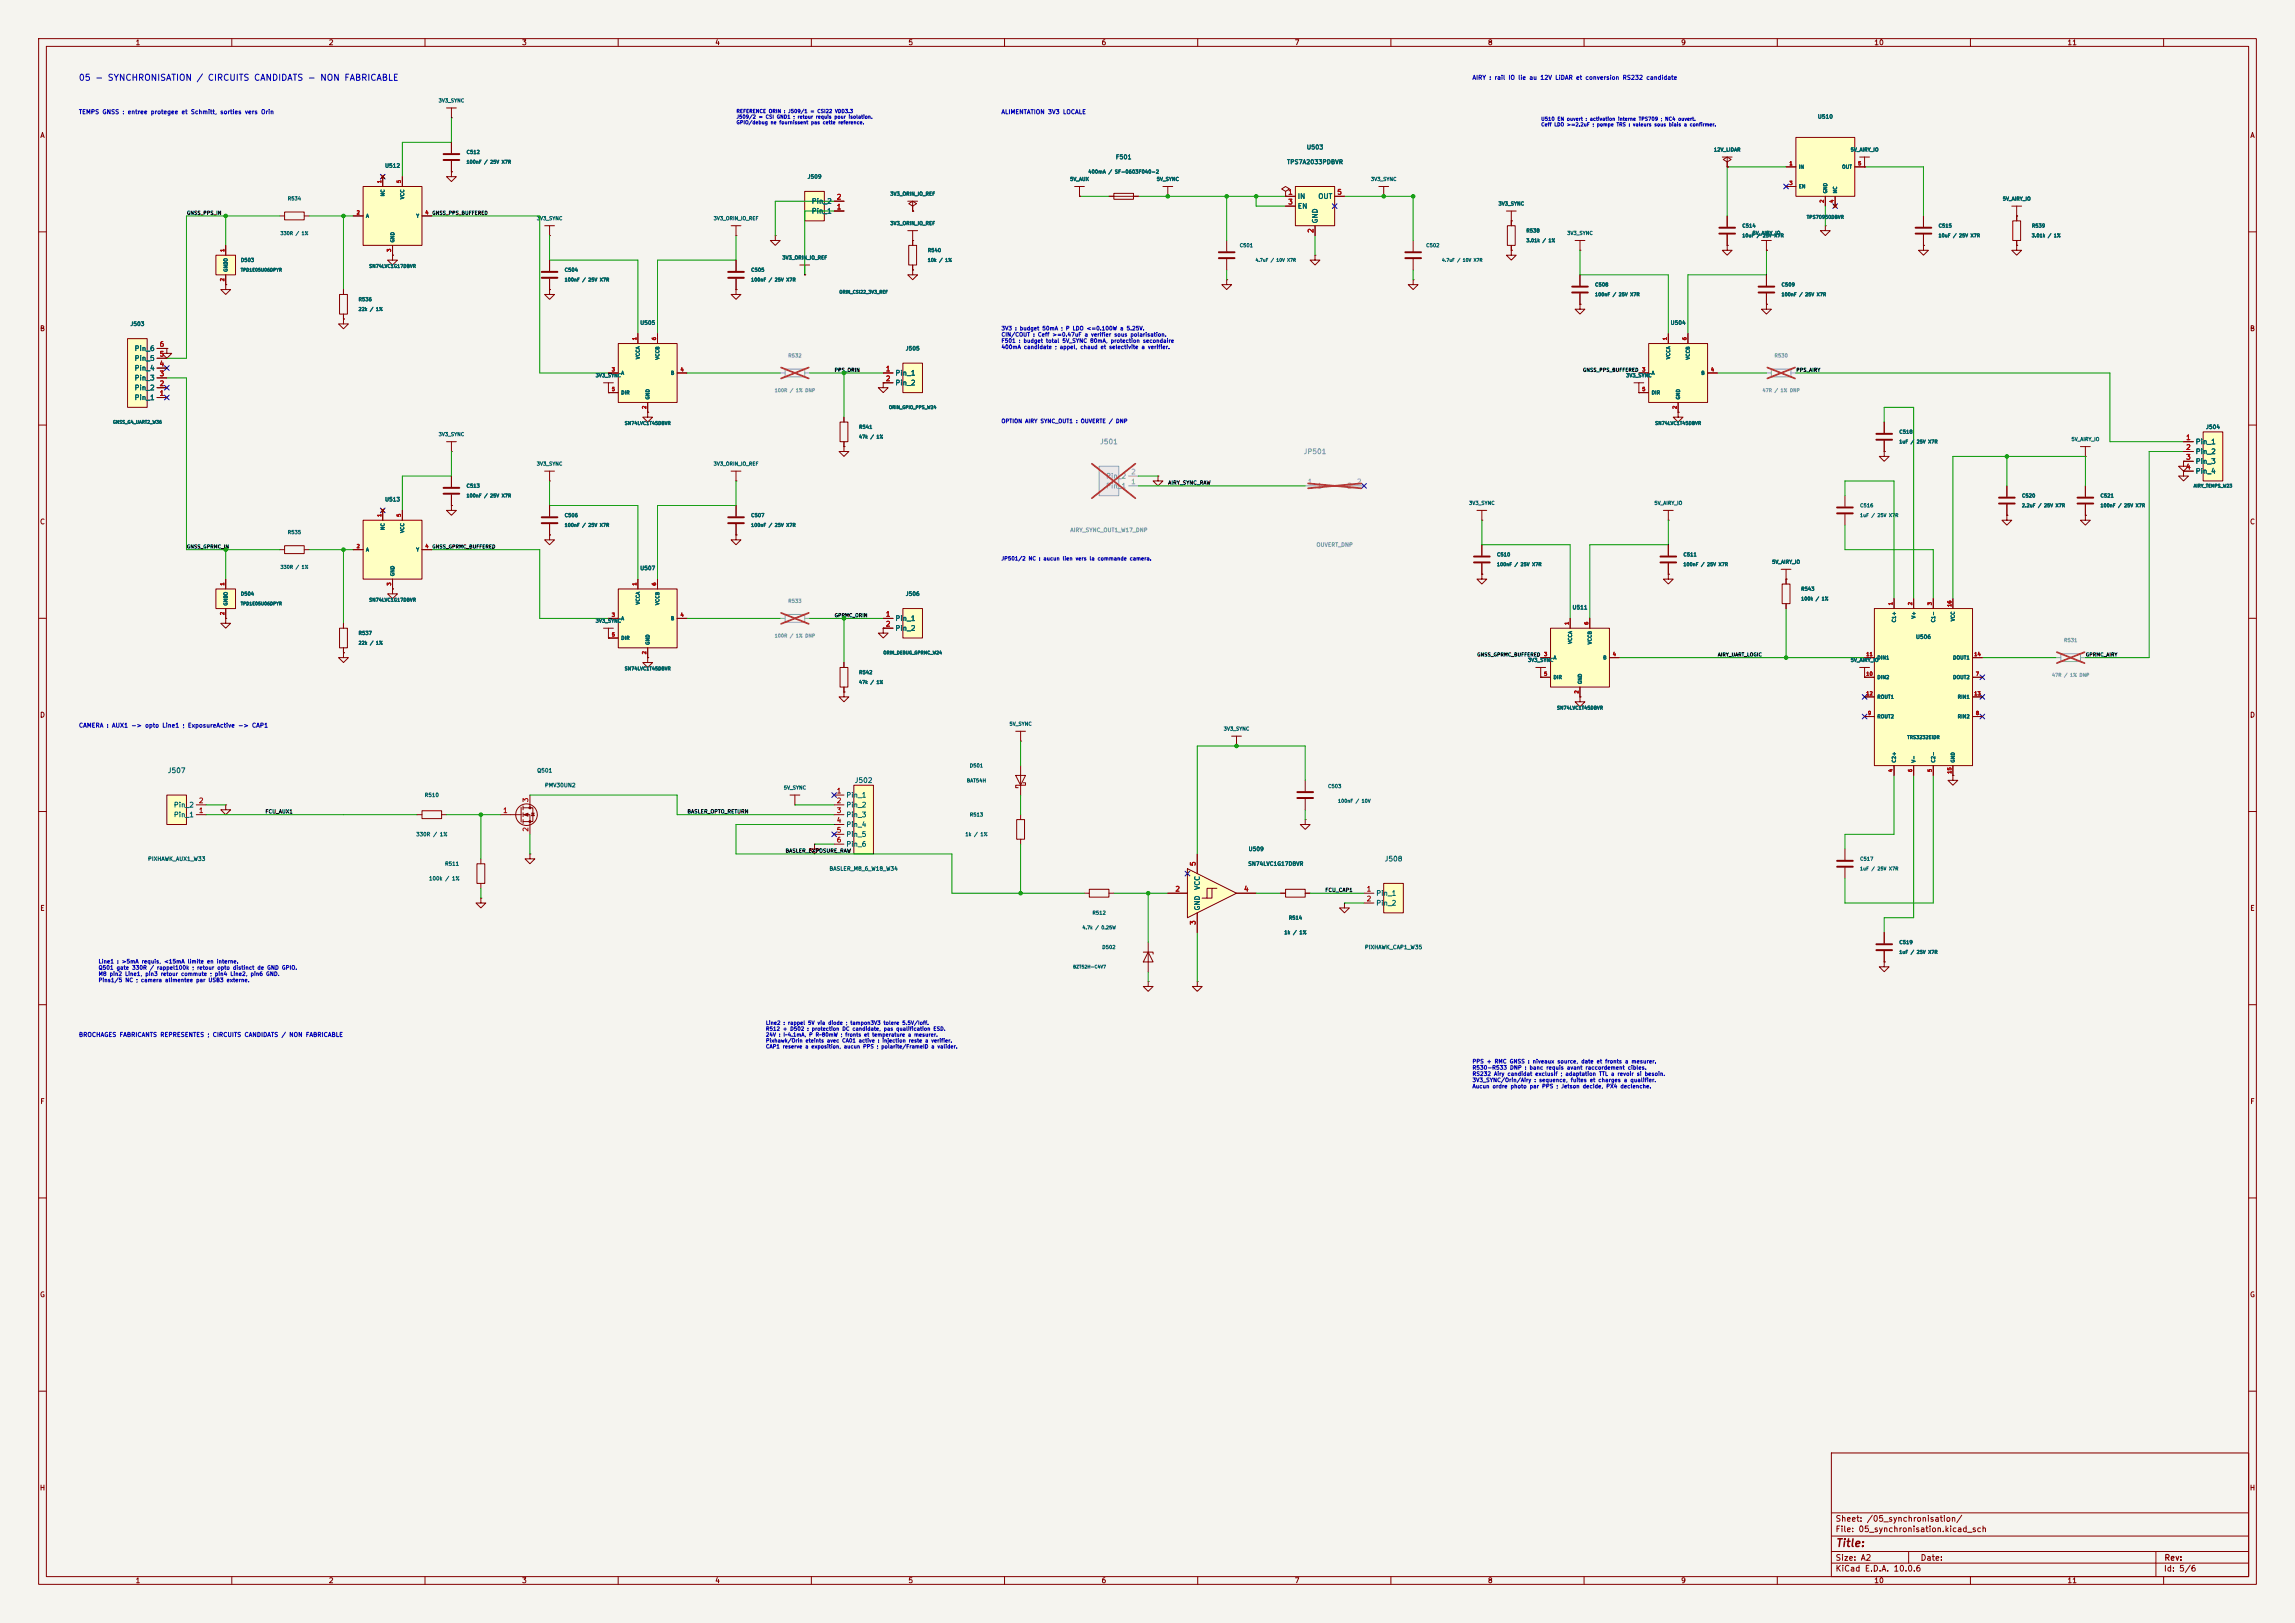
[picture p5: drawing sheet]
<svg xmlns="http://www.w3.org/2000/svg" width="594mm" height="420mm" viewBox="0 0 594 420" stroke-linecap="round" stroke-linejoin="round" font-family="sans-serif">
<defs><g id="words">
<text font-size="2" fill="#840000" x="475" y="400.8">Title:</text>
<text font-size="1.6" fill="#0000c2" x="20.3" y="21.3">05 - SYNCHRONISATION / CIRCUITS CANDIDATS - NON FABRICABLE</text>
<g font-size="1.5" fill="#840000">
<text x="475" y="394.1">Sheet: /05_synchronisation/</text>
<text x="475" y="396.8">File: 05_synchronisation.kicad_sch</text>
<text x="475" y="407">KiCad E.D.A. 10.0.6</text>
<text x="475" y="404.2">Size: A2</text>
<text x="497" y="404.2">Date:</text>
<text x="560" y="407">Id: 5/6</text>
<text x="560.1" y="404.2">Rev:</text>
</g>
<g font-size="1.3" fill="#840000">
<text x="35" y="12">1</text>
<text x="85" y="12">2</text>
<text x="135" y="12">3</text>
<text x="185" y="12">4</text>
<text x="235" y="12">5</text>
<text x="285" y="12">6</text>
<text x="335" y="12">7</text>
<text x="385" y="12">8</text>
<text x="435" y="12">9</text>
<text x="485" y="12">10</text>
<text x="535" y="12">11</text>
<text x="10.3" y="36">A</text>
<text x="582.3" y="36">A</text>
<text x="10.2" y="86">B</text>
<text x="582.2" y="86">B</text>
<text x="10.2" y="136">C</text>
<text x="582.2" y="136">C</text>
<text x="10.2" y="186">D</text>
<text x="582.2" y="186">D</text>
<text x="10.3" y="236">E</text>
<text x="582.3" y="236">E</text>
<text x="10.3" y="286">F</text>
<text x="582.3" y="286">F</text>
<text x="10.2" y="336">G</text>
<text x="582.2" y="336">G</text>
<text x="10.2" y="386">H</text>
<text x="582.2" y="386">H</text>
<text x="35" y="410">1</text>
<text x="85" y="410">2</text>
<text x="135" y="410">3</text>
<text x="185" y="410">4</text>
<text x="235" y="410">5</text>
<text x="285" y="410">6</text>
<text x="335" y="410">7</text>
<text x="385" y="410">8</text>
<text x="435" y="410">9</text>
<text x="485" y="410">10</text>
<text x="535" y="410">11</text>
</g>
<g font-size="1.3" fill="#006464">
<text x="210" y="53">Pin_2</text>
<text x="335.8" y="51.8">IN</text>
<text x="341.1" y="51.8">OUT</text>
<text x="210" y="55.6">Pin_1</text>
<text x="335.8" y="54.3">EN</text>
<text x="341.3" y="57.9" transform="rotate(-90 341.3 57.9)">GND</text>
<text x="34.7" y="93.7">Pin_5</text>
<text x="34.7" y="91.1">Pin_6</text>
<text x="34.7" y="101.3">Pin_2</text>
<text x="34.7" y="98.8">Pin_3</text>
<text x="34.7" y="96.2">Pin_4</text>
<text x="231.6" y="97.5">Pin_1</text>
<text x="231.6" y="100">Pin_2</text>
<text x="34.7" y="103.8">Pin_1</text>
<text x="568.2" y="115.3">Pin_1</text>
<text x="568.2" y="117.8">Pin_2</text>
<text x="568.2" y="120.3">Pin_3</text>
<text x="568.2" y="122.9">Pin_4</text>
<text x="231.6" y="161">Pin_1</text>
<text x="231.6" y="163.5">Pin_2</text>
<text x="43.3" y="200.4">J507</text>
<text x="221.1" y="202.9">J502</text>
<text x="44.9" y="209.2">Pin_2</text>
<text x="218.9" y="206.7">Pin_1</text>
<text x="218.9" y="209.2">Pin_2</text>
<text x="44.9" y="211.8">Pin_1</text>
<text x="218.9" y="211.8">Pin_3</text>
<text x="218.9" y="214.3">Pin_4</text>
<text x="218.9" y="216.9">Pin_5</text>
<text x="218.9" y="219.4">Pin_6</text>
<text x="358.3" y="223.2">J508</text>
<text x="310.8" y="230.4" transform="rotate(-90 310.8 230.4)">VCC</text>
<text x="356.1" y="232.1">Pin_1</text>
<text x="310.8" y="235.7" transform="rotate(-90 310.8 235.7)">GND</text>
<text x="356.1" y="234.6">Pin_2</text>
</g>
<g font-size="1.3" fill="#a90000">
<text x="216.4" y="51.9">2</text>
<text x="333.3" y="50.7">1</text>
<text x="333.3" y="53.2">3</text>
<text x="346" y="50.7">5</text>
<text x="216.4" y="54.5">1</text>
<text x="340.2" y="60.4" transform="rotate(-90 340.2 60.4)">2</text>
<text x="41.2" y="95.1">4</text>
<text x="41.2" y="92.6">5</text>
<text x="41.2" y="90">6</text>
<text x="41.2" y="100.2">2</text>
<text x="41.2" y="97.7">3</text>
<text x="229.1" y="96.4">1</text>
<text x="229.1" y="98.9">2</text>
<text x="41.2" y="102.7">1</text>
<text x="565.7" y="114.2">1</text>
<text x="565.7" y="116.7">2</text>
<text x="565.7" y="119.2">3</text>
<text x="565.7" y="121.8">4</text>
<text x="229.1" y="159.9">1</text>
<text x="229.1" y="162.4">2</text>
<text x="51.3" y="208.1">2</text>
<text x="137" y="207.7" transform="rotate(-90 137 207.7)">3</text>
<text x="216.4" y="205.6">1</text>
<text x="216.4" y="208.1">2</text>
<text x="51.3" y="210.7">1</text>
<text x="130.1" y="210.7">1</text>
<text x="137" y="215.4" transform="rotate(-90 137 215.4)">2</text>
<text x="216.4" y="210.7">3</text>
<text x="216.4" y="213.2">4</text>
<text x="216.4" y="215.8">5</text>
<text x="216.4" y="218.3">6</text>
<text x="309.7" y="224.3" transform="rotate(-90 309.7 224.3)">5</text>
<text x="304.1" y="231">2</text>
<text x="321.8" y="231">4</text>
<text x="353.6" y="231">1</text>
<text x="353.6" y="233.5">2</text>
<text x="309.7" y="239.5" transform="rotate(-90 309.7 239.5)">3</text>
</g>
<g font-size="1.3" fill="#939391">
<text x="284.6" y="115.3">J501</text>
<text x="337.3" y="117.8">JP501</text>
<text x="286.2" y="124.2">Pin_2</text>
<text x="286.2" y="126.7">Pin_1</text>
<text x="340.8" y="126.7">1</text>
<text x="348.6" y="126.7">2</text>
</g>
<g font-size="1.3" fill="#a5a4a2">
<text x="292.6" y="125.6">1</text>
<text x="292.6" y="123.1">2</text>
<text x="338.4" y="125.6">1</text>
<text x="351.1" y="125.6">2</text>
</g>
<g font-size="1.1" fill="#0000c2">
<text x="381" y="20.9">AIRY : rail IO lie au 12V LiDAR et conversion RS232 candidate</text>
<text x="20.3" y="29.8">TEMPS GNSS : entree protegee et Schmitt, sorties vers Orin</text>
<text x="259.1" y="29.8">ALIMENTATION 3V3 LOCALE</text>
<text x="20.3" y="188.5">CAMERA : AUX1 -&gt; opto Line1 ; ExposureActive -&gt; CAP1</text>
<text x="20.3" y="268.6">BROCHAGES FABRICANTS REPRESENTES ; CIRCUITS CANDIDATS / NON FABRICABLE</text>
</g>
<g font-size="1.1" fill="#006464">
<text x="288.7" y="41.5">F501</text>
<text x="338.1" y="38.9">U503</text>
<text x="333" y="42.7">TPS7A2033PDBVR</text>
</g>
<g font-size="1" fill="#006464">
<text x="470.4" y="30.9">U510</text>
<text x="99.5" y="43.6">U512</text>
<text x="208.9" y="46.5">J509</text>
<text x="33.7" y="84.6">J503</text>
<text x="165.6" y="84.3">U505</text>
<text x="432.3" y="84.3">U504</text>
<text x="234.3" y="90.9">J505</text>
<text x="570.9" y="111.2">J504</text>
<text x="99.5" y="130">U513</text>
<text x="165.6" y="147.8">U507</text>
<text x="234.3" y="154.4">J506</text>
<text x="406.9" y="157.9">U511</text>
<text x="495.8" y="165.6">U506</text>
<text x="138.9" y="200.1">Q501</text>
<text x="140.9" y="204">PMV30UN2</text>
<text x="109.8" y="206.5">R510</text>
<text x="107.6" y="216.6">330R / 1%</text>
<text x="323.1" y="220.5">U509</text>
<text x="38.2" y="223">PIXHAWK_AUX1_W33</text>
<text x="115.1" y="224.2">R511</text>
<text x="214.6" y="225.5">BASLER_M8_6_W18_W34</text>
<text x="323" y="224.3">SN74LVC1G17DBVR</text>
<text x="110.9" y="228">100k / 1%</text>
<text x="353.2" y="245.9">PIXHAWK_CAP1_W35</text>
</g>
<g font-size="1" fill="#0000c2">
<text x="259.1" y="85.7">3V3 : budget 50mA ; P LDO &lt;=0.100W a 5.25V.</text>
<text x="259.1" y="87.3">CIN/COUT : Ceff &gt;=0.47uF a verifier sous polarisation.</text>
<text x="259.1" y="88.9">F501 : budget total 5V_SYNC 80mA, protection secondaire</text>
<text x="259.1" y="90.6">400mA candidate ; appel, chaud et selectivite a verifier.</text>
<text x="259.1" y="109.7">OPTION AIRY SYNC_OUT1 : OUVERTE / DNP</text>
<text x="259.1" y="145.2">JP501/2 NC : aucun lien vers la commande camera.</text>
<text x="25.4" y="249.6">Line1 : &gt;5mA requis, &lt;15mA limite en interne.</text>
<text x="25.4" y="251.2">Q501 gate 330R / rappel100k ; retour opto distinct de GND GPIO.</text>
<text x="25.4" y="252.8">M8 pin2 Line1, pin3 retour commute ; pin4 Line2, pin6 GND.</text>
<text x="25.4" y="254.4">Pins1/5 NC ; camera alimentee par USB3 externe.</text>
<text x="198.1" y="265.4">Line2 : rappel 5V via diode ; tampon3V3 tolere 5.5V/Ioff.</text>
<text x="198.1" y="266.9">R512 + D502 : protection DC candidate, pas qualification ESD.</text>
<text x="198.1" y="268.5">24V : I~4.1mA, P R~80mW ; fronts et temperature a mesurer.</text>
<text x="198.1" y="270">Pixhawk/Orin eteints avec CA01 active : injection reste a verifier.</text>
<text x="198.1" y="271.5">CAP1 reserve a exposition, aucun PPS ; polarite/FrameID a valider.</text>
<text x="381" y="275.4">PPS + RMC GNSS : niveaux source, date et fronts a mesurer.</text>
<text x="381" y="277">R530-R533 DNP : banc requis avant raccordement cibles.</text>
<text x="381" y="278.6">RS232 Airy candidat exclusif ; adaptation TTL a revoir si besoin.</text>
<text x="381" y="280.2">3V3_SYNC/Orin/Airy : sequence, fuites et charges a qualifier.</text>
<text x="381" y="281.9">Aucun ordre photo par PPS ; Jetson decide, PX4 declenche.</text>
</g>
<g font-size="1" fill="#0f0f0f">
<text x="302.3" y="125.6">AIRY_SYNC_RAW</text>
<text x="68.6" y="210.7">FCU_AUX1</text>
<text x="177.8" y="210.7">BASLER_OPTO_RETURN</text>
<text x="203.2" y="220.9">BASLER_EXPOSURE_RAW</text>
<text x="342.9" y="231">FCU_CAP1</text>
</g>
<g font-size="1" fill="#939391">
<text x="276.9" y="137.9">AIRY_SYNC_OUT1_W17_DNP</text>
<text x="340.6" y="141.7">OUVERT_DNP</text>
</g>
<g font-size=".9" fill="#006464">
<text x="113.4" y="26.7">3V3_SYNC</text>
<text x="120.6" y="40.1">C512</text>
<text x="443.5" y="39.4">12V_LIDAR</text>
<text x="478.9" y="39.4">5V_AIRY_IO</text>
<text x="120.6" y="42.6">100nF / 25V X7R</text>
<text x="276.9" y="47">5V_AUX</text>
<text x="281.6" y="45.1">400mA / SF-0603F040-2</text>
<text x="299.3" y="47">5V_SYNC</text>
<text x="354.7" y="47">3V3_SYNC</text>
<text x="465.5" y="43.9">IN</text>
<text x="476.7" y="43.9">OUT</text>
<text x="74.4" y="52.1">R534</text>
<text x="99.7" y="50.9" transform="rotate(-90 99.7 50.9)">NC</text>
<text x="104.8" y="51.7" transform="rotate(-90 104.8 51.7)">VCC</text>
<text x="230.3" y="50.8">3V3_ORIN_IO_REF</text>
<text x="387.7" y="53.4">3V3_SYNC</text>
<text x="465.5" y="48.9">EN</text>
<text x="473.1" y="50.2" transform="rotate(-90 473.1 50.2)">GND</text>
<text x="475.7" y="50.2" transform="rotate(-90 475.7 50.2)">NC</text>
<text x="518.3" y="52.1">5V_AIRY_IO</text>
<text x="94.6" y="56.6">A</text>
<text x="107.6" y="56.6">Y</text>
<text x="138.8" y="57.2">3V3_SYNC</text>
<text x="184.6" y="57.2">3V3_ORIN_IO_REF</text>
<text x="230.3" y="58.5">3V3_ORIN_IO_REF</text>
<text x="450.8" y="59.1">C514</text>
<text x="467.5" y="56.8">TPS70950DBVR</text>
<text x="501.6" y="59.1">C515</text>
<text x="525.8" y="59.1">R539</text>
<text x="72.5" y="61">330R / 1%</text>
<text x="102.3" y="62.9" transform="rotate(-90 102.3 62.9)">GND</text>
<text x="240" y="65.5">R540</text>
<text x="320.8" y="64.2">C501</text>
<text x="369" y="64.2">C502</text>
<text x="395" y="60.4">R538</text>
<text x="395" y="62.9">3.01k / 1%</text>
<text x="405.5" y="61">3V3_SYNC</text>
<text x="450.8" y="61.6">10uF / 25V X7R</text>
<text x="453.5" y="61">5V_AIRY_IO</text>
<text x="501.6" y="61.6">10uF / 25V X7R</text>
<text x="525.8" y="61.6">3.01k / 1%</text>
<text x="59.1" y="70.5" transform="rotate(-90 59.1 70.5)">GND</text>
<text x="59.1" y="68.2" transform="rotate(-90 59.1 68.2)">IO</text>
<text x="62.2" y="68">D503</text>
<text x="95.4" y="69.5">SN74LVC1G17DBVR</text>
<text x="146" y="70.5">C504</text>
<text x="194.3" y="70.5">C505</text>
<text x="202.4" y="67.4">3V3_ORIN_IO_REF</text>
<text x="240" y="68">10k / 1%</text>
<text x="146" y="73">100nF / 25V X7R</text>
<text x="194.3" y="73">100nF / 25V X7R</text>
<text x="412.7" y="74.3">C508</text>
<text x="412.7" y="76.8">100nF / 25V X7R</text>
<text x="461" y="74.3">C509</text>
<text x="461" y="76.8">100nF / 25V X7R</text>
<text x="92.7" y="78.2">R536</text>
<text x="92.7" y="80.7">22k / 1%</text>
<text x="165.8" y="93.1" transform="rotate(-90 165.8 93.1)">VCCA</text>
<text x="170.9" y="93.2" transform="rotate(-90 170.9 93.2)">VCCB</text>
<text x="432.5" y="93.1" transform="rotate(-90 432.5 93.1)">VCCA</text>
<text x="437.6" y="93.2" transform="rotate(-90 437.6 93.2)">VCCB</text>
<text x="154.1" y="97.8">3V3_SYNC</text>
<text x="160.7" y="97.2">A</text>
<text x="173.5" y="97.2">B</text>
<text x="420.8" y="97.8">3V3_SYNC</text>
<text x="427.4" y="97.2">A</text>
<text x="440.2" y="97.2">B</text>
<text x="160.7" y="102.3">DIR</text>
<text x="168.3" y="103.5" transform="rotate(-90 168.3 103.5)">GND</text>
<text x="427.4" y="102.3">DIR</text>
<text x="435" y="103.5" transform="rotate(-90 435 103.5)">GND</text>
<text x="113.4" y="113.1">3V3_SYNC</text>
<text x="161.6" y="110.2">SN74LVC1T45DBVR</text>
<text x="222.2" y="111.2">R541</text>
<text x="222.2" y="113.7">47k / 1%</text>
<text x="428.3" y="110.2">SN74LVC1T45DBVR</text>
<text x="491.5" y="112.4">C518</text>
<text x="491.5" y="114.9">1uF /</text>
<text x="496" y="114.9">25V X7R</text>
<text x="536" y="114.3">5V_AIRY_IO</text>
<text x="138.8" y="120.7">3V3_SYNC</text>
<text x="184.6" y="120.7">3V3_ORIN_IO_REF</text>
<text x="120.6" y="126.4">C513</text>
<text x="120.6" y="128.9">100nF / 25V X7R</text>
<text x="380.1" y="130.9">3V3_SYNC</text>
<text x="428.1" y="130.9">5V_AIRY_IO</text>
<text x="481.3" y="131.5">C516</text>
<text x="523.2" y="129">C520</text>
<text x="523.2" y="131.5">2.2uF / 25V X7R</text>
<text x="543.5" y="129">C521</text>
<text x="543.5" y="131.5">100nF / 25V X7R</text>
<text x="99.7" y="137.3" transform="rotate(-90 99.7 137.3)">NC</text>
<text x="146" y="134">C506</text>
<text x="146" y="136.5">100nF / 25V X7R</text>
<text x="194.3" y="134">C507</text>
<text x="194.3" y="136.5">100nF / 25V X7R</text>
<text x="481.3" y="134">1uF / 25V X7R</text>
<text x="74.4" y="138.4">R535</text>
<text x="94.6" y="142.9">A</text>
<text x="104.8" y="138" transform="rotate(-90 104.8 138)">VCC</text>
<text x="107.6" y="142.9">Y</text>
<text x="72.5" y="147.4">330R / 1%</text>
<text x="102.3" y="149.2" transform="rotate(-90 102.3 149.2)">GND</text>
<text x="387.3" y="144.2">C510</text>
<text x="387.3" y="146.7">100nF / 25V X7R</text>
<text x="435.6" y="144.2">C511</text>
<text x="435.6" y="146.7">100nF / 25V X7R</text>
<text x="458.6" y="146.1">5V_AIRY_IO</text>
<text x="59.1" y="154.6" transform="rotate(-90 59.1 154.6)">IO</text>
<text x="62.2" y="154.4">D504</text>
<text x="95.4" y="155.9">SN74LVC1G17DBVR</text>
<text x="466.1" y="153.1">R543</text>
<text x="466.1" y="155.6">100k / 1%</text>
<text x="59.1" y="156.8" transform="rotate(-90 59.1 156.8)">GND</text>
<text x="154.1" y="161.3">3V3_SYNC</text>
<text x="160.7" y="160.7">A</text>
<text x="165.8" y="156.6" transform="rotate(-90 165.8 156.6)">VCCA</text>
<text x="170.9" y="156.7" transform="rotate(-90 170.9 156.7)">VCCB</text>
<text x="173.5" y="160.7">B</text>
<text x="490.9" y="161.2" transform="rotate(-90 490.9 161.2)">C1+</text>
<text x="496" y="160.2" transform="rotate(-90 496 160.2)">V+</text>
<text x="501.1" y="161.2" transform="rotate(-90 501.1 161.2)">C1-</text>
<text x="506.1" y="160.9" transform="rotate(-90 506.1 160.9)">VCC</text>
<text x="92.7" y="164.5">R537</text>
<text x="92.7" y="167">22k / 1%</text>
<text x="160.7" y="165.8">DIR</text>
<text x="168.3" y="167" transform="rotate(-90 168.3 167)">GND</text>
<text x="407.1" y="166.7" transform="rotate(-90 407.1 166.7)">VCCA</text>
<text x="412.2" y="166.9" transform="rotate(-90 412.2 166.9)">VCCB</text>
<text x="161.6" y="173.7">SN74LVC1T45DBVR</text>
<text x="395.4" y="171.5">3V3_SYNC</text>
<text x="402" y="170.9">A</text>
<text x="414.8" y="170.9">B</text>
<text x="478.9" y="171.5">5V_AIRY_IO</text>
<text x="485.8" y="170.9">DIN1</text>
<text x="505.4" y="170.9">DOUT1</text>
<text x="222.2" y="174.7">R542</text>
<text x="222.2" y="177.2">47k / 1%</text>
<text x="402" y="175.9">DIR</text>
<text x="409.6" y="177.2" transform="rotate(-90 409.6 177.2)">GND</text>
<text x="485.8" y="175.9">DIN2</text>
<text x="505.4" y="175.9">DOUT2</text>
<text x="402.9" y="183.8">SN74LVC1T45DBVR</text>
<text x="485.8" y="181">ROUT1</text>
<text x="506.6" y="181">RIN1</text>
<text x="261.2" y="188">5V_SYNC</text>
<text x="316.6" y="189.3">3V3_SYNC</text>
<text x="485.8" y="186.1">ROUT2</text>
<text x="493.5" y="191.4">TRS3232EIDR</text>
<text x="506.6" y="186.1">RIN2</text>
<text x="490.9" y="197.5" transform="rotate(-90 490.9 197.5)">C2+</text>
<text x="496" y="197.5" transform="rotate(-90 496 197.5)">V-</text>
<text x="501.1" y="197.5" transform="rotate(-90 501.1 197.5)">C2-</text>
<text x="506.1" y="197.5" transform="rotate(-90 506.1 197.5)">GND</text>
<text x="250.1" y="202.7">BAT54H</text>
<text x="250.9" y="198.8">D501</text>
<text x="202.8" y="204.5">5V_SYNC</text>
<text x="343.6" y="204.1">C503</text>
<text x="346.2" y="207.9">100nF / 10V</text>
<text x="250.9" y="211.5">R513</text>
<text x="249.7" y="216.6">1k / 1%</text>
<text x="481.3" y="222.9">C517</text>
<text x="481.3" y="225.4">1uF / 25V X7R</text>
<text x="282.7" y="236.9">R512</text>
<text x="333.5" y="238.2">R514</text>
<text x="280" y="240.7">4.7k / 0.25W</text>
<text x="285.2" y="245.8">D502</text>
<text x="332.3" y="242">1k / 1%</text>
<text x="491.5" y="244.5">C519</text>
<text x="491.5" y="247">1uF / 25V X7R</text>
</g>
<g font-size=".9" fill="#0000c2">
<text x="190.5" y="29.5">REFERENCE ORIN : J509/1 = CSI22 VDD3.3</text>
<text x="190.5" y="30.9">J509/2 = CSI GND1 ; retour requis pour isolation.</text>
<text x="190.5" y="32.4">GPIO/debug ne fournissent pas cette reference.</text>
<text x="398.8" y="31.5">U510 EN ouvert : activation interne TPS709 ; NC4 ouvert.</text>
<text x="398.8" y="32.9">Ceff LDO &gt;=2.2uF ; pompe TRS : valeurs sous biais a confirmer.</text>
</g>
<g font-size=".9" fill="#a90000">
<text x="98.9" y="47.5" transform="rotate(-90 98.9 47.5)">1</text>
<text x="103.9" y="47.5" transform="rotate(-90 103.9 47.5)">5</text>
<text x="463" y="43">1</text>
<text x="480.8" y="43">5</text>
<text x="463" y="48.1">3</text>
<text x="472.2" y="52.6" transform="rotate(-90 472.2 52.6)">2</text>
<text x="474.8" y="52.6" transform="rotate(-90 474.8 52.6)">4</text>
<text x="92.2" y="55.7">2</text>
<text x="110" y="55.7">4</text>
<text x="58.2" y="65.3" transform="rotate(-90 58.2 65.3)">1</text>
<text x="101.4" y="65.3" transform="rotate(-90 101.4 65.3)">3</text>
<text x="58.2" y="72.9" transform="rotate(-90 58.2 72.9)">2</text>
<text x="164.9" y="88.1" transform="rotate(-90 164.9 88.1)">1</text>
<text x="170" y="88.1" transform="rotate(-90 170 88.1)">6</text>
<text x="431.6" y="88.1" transform="rotate(-90 431.6 88.1)">1</text>
<text x="436.7" y="88.1" transform="rotate(-90 436.7 88.1)">6</text>
<text x="158.2" y="96.3">3</text>
<text x="158.2" y="101.4">5</text>
<text x="176" y="96.3">4</text>
<text x="424.9" y="96.3">3</text>
<text x="424.9" y="101.4">5</text>
<text x="442.7" y="96.3">4</text>
<text x="167.4" y="105.9" transform="rotate(-90 167.4 105.9)">2</text>
<text x="434.1" y="105.9" transform="rotate(-90 434.1 105.9)">2</text>
<text x="98.9" y="133.9" transform="rotate(-90 98.9 133.9)">1</text>
<text x="103.9" y="133.9" transform="rotate(-90 103.9 133.9)">5</text>
<text x="92.2" y="142">2</text>
<text x="110" y="142">4</text>
<text x="58.2" y="151.6" transform="rotate(-90 58.2 151.6)">1</text>
<text x="101.4" y="151.6" transform="rotate(-90 101.4 151.6)">3</text>
<text x="164.9" y="151.6" transform="rotate(-90 164.9 151.6)">1</text>
<text x="170" y="151.6" transform="rotate(-90 170 151.6)">6</text>
<text x="58.2" y="159.3" transform="rotate(-90 58.2 159.3)">2</text>
<text x="158.2" y="159.8">3</text>
<text x="176" y="159.8">4</text>
<text x="406.2" y="161.8" transform="rotate(-90 406.2 161.8)">1</text>
<text x="411.3" y="161.8" transform="rotate(-90 411.3 161.8)">6</text>
<text x="490" y="156.7" transform="rotate(-90 490 156.7)">1</text>
<text x="495.1" y="156.7" transform="rotate(-90 495.1 156.7)">2</text>
<text x="500.2" y="156.7" transform="rotate(-90 500.2 156.7)">3</text>
<text x="505.3" y="157.2" transform="rotate(-90 505.3 157.2)">16</text>
<text x="158.2" y="164.9">5</text>
<text x="167.4" y="169.4" transform="rotate(-90 167.4 169.4)">2</text>
<text x="399.5" y="170">3</text>
<text x="417.3" y="170">4</text>
<text x="482.9" y="170">11</text>
<text x="510.9" y="170">14</text>
<text x="399.5" y="175.1">5</text>
<text x="408.7" y="179.6" transform="rotate(-90 408.7 179.6)">2</text>
<text x="482.9" y="175.1">10</text>
<text x="511.3" y="175.1">7</text>
<text x="482.9" y="180.1">12</text>
<text x="483.4" y="185.2">9</text>
<text x="510.9" y="180.1">13</text>
<text x="511.3" y="185.2">8</text>
<text x="490" y="199.9" transform="rotate(-90 490 199.9)">4</text>
<text x="495.1" y="199.9" transform="rotate(-90 495.1 199.9)">6</text>
<text x="500.2" y="199.9" transform="rotate(-90 500.2 199.9)">5</text>
<text x="505.3" y="200.3" transform="rotate(-90 505.3 200.3)">15</text>
</g>
<g font-size=".9" fill="#0f0f0f">
<text x="48.3" y="55.8">GNSS_PPS_IN</text>
<text x="111.8" y="55.8">GNSS_PPS_BUFFERED</text>
<text x="215.9" y="96.4">PPS_ORIN</text>
<text x="409.6" y="96.4">GNSS_PPS_BUFFERED</text>
<text x="464.8" y="96.4">PPS_AIRY</text>
<text x="48.3" y="142.1">GNSS_GPRMC_IN</text>
<text x="111.8" y="142.1">GNSS_GPRMC_BUFFERED</text>
<text x="215.9" y="159.9">GPRMC_ORIN</text>
<text x="382.2" y="170.1">GNSS_GPRMC_BUFFERED</text>
<text x="444.5" y="170.1">AIRY_UART_LOGIC</text>
<text x="539.8" y="170.1">GPRMC_AIRY</text>
</g>
<g font-size=".9" fill="#939391">
<text x="203.9" y="92.7">R532</text>
<text x="459.2" y="92.7">R530</text>
<text x="200.4" y="101.7">100R / 1% DNP</text>
<text x="456.1" y="101.7">47R / 1% DNP</text>
<text x="203.9" y="156.2">R533</text>
<text x="200.4" y="165.2">100R / 1% DNP</text>
<text x="534.1" y="166.4">R531</text>
<text x="531" y="175.3">47R / 1% DNP</text>
</g>
<g font-size=".8" fill="#006464">
<text x="62.2" y="70.5">TPD1E05U06DPYR</text>
<text x="324.9" y="67.9">4.7uF / 10V X7R</text>
<text x="373.1" y="67.9">4.7uF / 10V X7R</text>
<text x="217.2" y="76.2">ORIN_CSI22_3V3_REF</text>
<text x="230" y="106">ORIN_GPIO_PPS_W24</text>
<text x="29.1" y="109.8">GNSS_G4_UART2_W36</text>
<text x="567.7" y="126.3">AIRY_TEMPS_W23</text>
<text x="62.2" y="156.8">TPD1E05U06DPYR</text>
<text x="228.5" y="169.5">ORIN_DEBUG_GPRMC_W24</text>
<text x="277.7" y="250.8">BZT52H-C4V7</text>
</g>
</g></defs>
<path d="M0 0h594v420h-594z" fill="#f5f4ef" stroke="#f5f4ef" stroke-width=".26"/>
<g fill="none" stroke="#840000" stroke-width=".26">
<path d="M10 10h574v400h-574zM12 12h570v396h-570zM60 10v2M110 10v2M160 10v2M210 10v2M260 10v2M310 10v2M360 10v2M410 10v2M460 10v2M510 10v2"/>
<path d="M560 10v2M10 60h2M582 60h2M10 110h2M582 110h2M10 160h2M582 160h2M10 210h2M582 210h2M10 260h2M582 260h2M10 310h2"/>
<path d="M582 310h2M10 360h2M474 376h108v32h-108zM582 360h2M474 397.5h108M474 391.5h108M60 408v2M110 408v2M160 408v2M210 408v2M260 408v2M310 408v2"/>
<path d="M360 408v2M410 408v2M460 408v2M474 404.5h108M474 401.5h108M494 401.5v3M510 408v2M558 401.5v6.5M560 408v2"/>
</g>
<path d="M160 152.4h15.3v15.2h-15.3z" fill="#ffffc2"/>
<g fill="none" stroke="#840000" stroke-width=".26">
<path d="M58.4 73.7v1.2h1.3l-1.3 1.3-1.3-1.3h1.3M58.4 73.7h.1M160 152.4h15.3v15.2h-15.3zM165.1 149.9v2.5M170.2 149.9v2.5M157.5 160h2.5M157.5 165.1h2.5M167.6 167.6v2.6M175.3 160h2.5M397.5 172.7h2.5M398.8 175.3h.1M398.8 172.7v2.6"/>
<path d="M123.4 223.5h2.1v5.1h-2.1zM124.5 232.4v1.3h1.2l-1.2 1.3-1.3-1.3h1.3M124.5 232.4h.1M124.5 222.3v1.2M124.5 228.6v1.3"/>
</g>
<path d="M55.9 66h5.1v5.1h-5.1z" fill="#ffffc2"/>
<g fill="none" stroke="#840000" stroke-width=".26">
<path d="M55.9 66h5.1v5.1h-5.1zM58.4 63.5v2.5M58.4 71.1v2.6M299.7 123.2v1.3h1.3l-1.3 1.2-1.3-1.2h1.3M299.7 123.2h.1M408.9 180.3v1.3h1.3l-1.3 1.3-1.2-1.3h1.2M408.9 180.3h.1M107.9 210.8h1.3M109.2 209.8h5.1v2h-5.1zM114.3 210.8h1.3M204.5 205.7h2.5M205.7 208.3h.1"/>
<path d="M205.7 205.7v2.6M487.7 248.9v1.3h1.2l-1.2 1.3-1.3-1.3h1.3M487.7 248.9h.1M487.7 241.3v2.8M487.7 246.1v2.8"/>
</g>
<path d="M485.6 244.3h4.1M485.6 245.9h4.1" fill="none" stroke="#840000" stroke-width=".51"/>
<path d="M221 203.2h5.1v17.8h-5.1z" fill="#ffffc2"/>
<path d="M210.8 218.4v1.3h1.3l-1.3 1.3-1.3-1.3h1.3M210.8 218.4h.1M215.9 205.7h2.5M215.9 208.3h2.5M215.9 210.8h2.5M215.9 213.4h2.5M215.9 215.9h2.5M215.9 218.4h2.5M221 203.2h5.1v17.8h-5.1z" fill="none" stroke="#840000" stroke-width=".26"/>
<path d="M485.1 157.5h25.4v40.6h-25.4z" fill="#ffffc2"/>
<g fill="none" stroke="#840000" stroke-width=".26">
<path d="M485.1 157.5h25.4v40.6h-25.4zM490.2 154.9v2.6M495.3 154.9v2.6M500.4 154.9v2.6M505.5 154.9v2.6M482.6 175.3h2.5M482.6 170.2h2.5M510.5 175.3h2.6M510.5 170.2h2.6M482.6 185.4h2.5M482.6 180.3h2.5M490.2 198.1v2.6"/>
<path d="M495.3 198.1v2.6M500.4 198.1v2.6M505.5 198.1v2.6M510.5 185.4h2.6M510.5 180.3h2.6"/>
</g>
<path d="M284.5 120.7h5.1v7.6h-5.1z" fill="#ebeae8"/>
<path d="M284.5 120.7h5.1v7.6h-5.1zM292.1 125.7h2.5M292.1 123.2h2.5M337.8 125.7h6.4M346.7 125.7h6.4" fill="none" stroke="#9c9b98" stroke-width=".26"/>
<path d="M282.6 120l11.3 8.9M293.9 120l-11.3 8.9M338.6 125.1l13.7 1.3M352.3 125.1l-13.7 1.3" fill="none" stroke="#e12e31" stroke-width=".46"/>
<path d="M315.5 65.3h4M315.5 66.8h4M475.5 222.8h4.1M475.5 224.3h4.1" fill="none" stroke="#840000" stroke-width=".51"/>
<g fill="none" stroke="#840000" stroke-width=".26">
<path d="M287 50.8h7.6M288.3 50h5.1v1.6h-5.1zM301 48.3h2.5M302.3 50.8h.1M302.3 48.3v2.5M317.5 72.4v1.3h1.3l-1.3 1.2-1.3-1.2h1.3M317.5 72.4h.1M317.5 62.2v2.8M317.5 67.1v2.8M340.4 66v1.3h1.2l-1.2 1.3-1.3-1.3h1.3M340.4 66h.1M431.8 148.6v1.3h1.3l-1.3 1.2-1.3-1.2h1.3"/>
<path d="M431.8 148.6h.1M461 147.3h2.5M461.3 151.1h2v5.1h-2zM462.3 149.9h.1M462.3 147.3v3.8M462.3 156.2v1.3M481.3 172.7h2.6M482.6 175.3h.1M482.6 172.7v2.6M477.5 219.7v2.8M505.5 200.7v1.2h1.2l-1.2 1.3-1.3-1.3h1.3M505.5 200.7h.1"/>
<path d="M477.5 224.5v2.8"/>
</g>
<path d="M43.2 205.7h5.1v7.7h-5.1z" fill="#ffffc2"/>
<path d="M43.2 205.7h5.1v7.7h-5.1zM50.8 210.8h2.5M50.8 208.3h2.5" fill="none" stroke="#840000" stroke-width=".26"/>
<path d="M335.3 48.3h10.1v10.1h-10.1z" fill="#ffffc2"/>
<g fill="none" stroke="#840000" stroke-width=".26">
<path d="M332.7 49.5l1.1-.6-1.1-.6-1 .6 1 .6v1.3M332.7 50.8h.1M332.7 50.8h2.6M332.7 53.3h2.6M335.3 48.3h10.1v10.1h-10.1zM340.4 58.4v2.6M345.4 50.8h2.6M356.9 48.3h2.5M358.1 50.8h.1M358.1 48.3v2.5M116.8 130.8v1.3h1.3l-1.3 1.3-1.2-1.3h1.2M116.8 130.8h.1"/>
<path d="M116.8 123.2v2.8M116.8 128v2.8M262.9 189.2h2.5M264.2 191.8h.1M264.2 189.2v2.6M264.2 198.1v7.6M58.4 208.3v1.3h1.3l-1.3 1.2-1.3-1.2h1.3M58.4 208.3h.1M129.5 210.8h5.4M134.9 208.9v3.8M135.4 209h2.5v3.6h-2.5M135.4 210.8h1.8v5.1"/>
<path d="M135.4 208.5v1.1M135.4 210.3v1M135.4 212.1v1M137.2 205.7v3.3M137.5 210.4h.8M137.9 210.4l.4 .7h-.8zM262.9 200.7h2.5l-1.2 2.5zM263.1 212.1h2.1v5.1h-2.1zM264.2 210.8v1.3M264.2 217.2v1.2M264.8 202.6h.6v.6h-2.5v.6h.6M337.8 212.1v1.3h1.3l-1.3 1.2-1.3-1.2h1.3"/>
<path d="M337.8 212.1h.1M337.8 201.9v2.8M337.8 206.8v2.8M137.2 221v1.3h1.2l-1.2 1.2-1.3-1.2h1.3M137.2 221h.1"/>
<circle cx="136.3" cy="210.8" r="2.79"/>
</g>
<g fill="#840000" stroke="#840000" stroke-width=".26">
<path d="M135.6 210.8l1.1-.4v.8z"/>
<circle cx="137.2" cy="209" r=".25"/>
<circle cx="137.2" cy="212.6" r=".25"/>
</g>
<path d="M114.8 126.2h4.1M114.8 127.8h4.1M335.8 205h4.1M335.8 206.5h4.1" fill="none" stroke="#840000" stroke-width=".51"/>
<g fill="#ffffc2">
<path d="M307.3 224.8l12.7 6.3-12.7 6.4z"/>
<path d="M312.4 229.9h1.3l-2.6 2.5h1.3z"/>
<path d="M313.7 229.9h1.3l-2.6 2.5h1.3z"/>
</g>
<g fill="none" stroke="#840000" stroke-width=".26">
<path d="M115.6 114.3h2.5M116.8 116.8h.1M116.8 114.3v2.5M318.8 190.5h2.5M320 193h.1M320 190.5v2.5M280.7 231.1h1.2M281.9 230.1h5.1v2.1h-5.1zM287 231.1h1.3M302.3 231.1h5M307.3 224.8l12.7 6.3-12.7 6.4zM309.9 221v5.1"/>
<path d="M309.9 236.2v5.1M313.7 229.9h-1.3v2.5h-1.3M315 229.9h-1.3v2.5h-1.3M320 231.1h5.1M331.5 231.1h1.2M332.7 230.1h5.1v2.1h-5.1zM337.8 231.1h1.3M295.9 246.4h2.5v.5M297.2 246.4l1.2 2.5h-2.5zM297.2 254v1.3h1.2l-1.2 1.2-1.3-1.2h1.3M297.2 254h.1M297.2 243.8v7.7"/>
<path d="M309.9 254v1.3h1.2l-1.2 1.2-1.3-1.2h1.3M309.9 254h.1"/>
</g>
<path d="M55.9 152.4h5.1v5.1h-5.1z" fill="#ffffc2"/>
<path d="M55.9 152.4h5.1v5.1h-5.1zM58.4 149.9v2.5M58.4 157.5v2.5M348 233.7v1.3h1.2l-1.2 1.2-1.3-1.2h1.3M348 233.7h.1" fill="none" stroke="#840000" stroke-width=".26"/>
<path d="M358.1 228.6h5.1v7.6h-5.1z" fill="#ffffc2"/>
<path d="M391.2 64.8v1.2h1.2l-1.2 1.3-1.3-1.3h1.3M391.2 64.8h.1M72.4 142.2h1.3M73.7 141.2h5v2.1h-5zM78.7 142.2h1.3M58.4 160v1.3h1.3l-1.3 1.3-1.3-1.3h1.3M58.4 160h.1M88.9 168.9v1.3h1.3l-1.3 1.3-1.3-1.3h1.3M88.9 168.9h.1M353.1 231.1h2.5M353.1 233.7h2.5M358.1 228.6h5.1v7.6h-5.1z" fill="none" stroke="#840000" stroke-width=".26"/>
<path d="M94 134.6h15.2v15.3h-15.2z" fill="#ffffc2"/>
<g fill="none" stroke="#840000" stroke-width=".26">
<path d="M365.8 72.4v1.3h1.2l-1.2 1.2-1.3-1.2h1.3M365.8 72.4h.1M94 134.6h15.2v15.3h-15.2zM98.7 131.7l.7 .8M99.1 132.1v2.5M99.4 131.7l-.7 .8M104.1 132.1v2.5M91.4 142.2h2.6M101.6 152.4v1.3h1.3l-1.3 1.2-1.3-1.2h1.3M101.6 152.4h.1M101.6 149.9v2.5M109.2 142.2h2.6"/>
<path d="M87.9 162.6h2v5h-2zM88.9 161.3v1.3M88.9 167.6v1.3"/>
</g>
<path d="M233.7 157.5h5.1v7.6h-5.1z" fill="#ffffc2"/>
<g fill="none" stroke="#840000" stroke-width=".26">
<path d="M389.9 54.6h2.5M390.1 58.4h2.1v5.1h-2.1zM391.2 57.2h.1M391.2 54.6v3.8M445.8 40.6h2.5M447 43.2h.1M447 40.6v2.6M365.8 62.2v2.8M365.8 67.1v2.8M391.2 63.5v1.3M407.7 62.2h2.5M408.9 64.8h.1"/>
<path d="M408.9 78.7v1.3h1.3l-1.3 1.3-1.2-1.3h1.2M408.9 78.7h.1M408.9 62.2v2.6M408.9 71.1v2.8M408.9 75.9v2.8M141 121.9h2.5M142.2 124.5h.1M142.2 138.4v1.3h1.3l-1.3 1.3-1.2-1.3h1.2M142.2 138.4h.1M142.2 121.9v2.6M142.2 130.8v2.8M142.2 135.6v2.8"/>
<path d="M189.2 121.9h2.6M190.5 124.5h.1M190.5 138.4v1.3h1.3l-1.3 1.3-1.3-1.3h1.3M190.5 138.4h.1M190.5 121.9v2.6M190.5 130.8v2.8M190.5 135.6v2.8M233.7 157.5h5.1v7.6h-5.1zM217.4 172.7h2.1v5.1h-2.1zM218.4 179.1v1.2h1.3l-1.3 1.3-1.2-1.3h1.2M218.4 179.1h.1M218.4 171.5v1.2"/>
<path d="M218.4 177.8v1.3M228.6 162.6v1.2h1.3l-1.3 1.3-1.3-1.3h1.3M228.6 162.6h.1M228.6 160h2.5M228.6 162.6h2.5"/>
</g>
<path d="M363.7 65.3h4.1M363.7 66.8h4.1M406.9 74.2h4.1M406.9 75.7h4.1M140.2 133.9h4.1M140.2 135.4h4.1M188.5 133.9h4M188.5 135.4h4" fill="none" stroke="#840000" stroke-width=".51"/>
<path d="M203.2 159h5.1v2h-5.1zM201.9 160h1.3M208.3 160h1.2" fill="none" stroke="#9c9b98" stroke-width=".26"/>
<path d="M202.2 158.6l7.1 2.8M209.3 158.6l-7.1 2.8" fill="none" stroke="#e12e31" stroke-width=".46"/>
<path d="M426.7 88.9h15.3v15.2h-15.3z" fill="#ffffc2"/>
<g fill="none" stroke="#840000" stroke-width=".26">
<path d="M422.9 99.1h2.5M424.2 96.5h2.5M424.2 99.1v2.5M426.7 88.9h15.3v15.2h-15.3zM431.8 86.4v2.5M436.9 86.4v2.5M442 96.5h2.5M424.2 101.6h.1M424.2 101.6h2.5M434.3 106.7v1.3h1.3l-1.3 1.2-1.2-1.2h1.2M434.3 106.7h.1M434.3 104.1v2.6"/>
<path d="M382.3 132.1h2.5M383.5 134.6h.1M383.5 132.1v2.5M430.5 132.1h2.6M431.8 134.6h.1M431.8 132.1v2.5M565.1 121.9v1.3h1.3l-1.3 1.3-1.2-1.3h1.2M565.1 121.9h.1M383.5 141v2.8M383.5 145.8v2.8M431.8 141v2.8M431.8 145.8v2.8"/>
<path d="M156.2 162.6h2.5M157.5 165.1h.1M157.5 162.6v2.5M167.6 170.2v1.3h1.3l-1.3 1.2-1.2-1.2h1.2M167.6 170.2h.1"/>
</g>
<path d="M381.5 144h4.1M381.5 145.5h4.1M429.8 144h4M429.8 145.5h4" fill="none" stroke="#840000" stroke-width=".51"/>
<path d="M208.3 49.5h5.1v7.7h-5.1z" fill="#ffffc2"/>
<path d="M208.3 49.5h5.1v7.7h-5.1zM215.9 54.6h2.5M215.9 52.1h2.5" fill="none" stroke="#840000" stroke-width=".26"/>
<path d="M570.2 111.8h5.1v12.7h-5.1z" fill="#ffffc2"/>
<g fill="none" stroke="#840000" stroke-width=".26">
<path d="M141 58.4h2.5M142.2 58.4v2.6M189.2 58.4h2.6M190.5 58.4v2.6M234.9 52.1h2.6M234.9 59.7h2.6M236.2 53.3l1-.6-1-.6-1 .6 1 .6v1.3M236.2 54.6h.1M236.2 52.1v2.5M236.2 59.7v3.8M142.2 61h.1M142.2 74.9v1.3h1.3l-1.3 1.3-1.2-1.3h1.2"/>
<path d="M142.2 74.9h.1M142.2 67.3v2.8M142.2 72.1v2.8M190.5 61h.1M190.5 74.9v1.3h1.3l-1.3 1.3-1.3-1.3h1.3M190.5 74.9h.1M190.5 67.3v2.8M190.5 72.1v2.8M200.7 61v1.2h1.2l-1.2 1.3-1.3-1.3h1.3M200.7 61h.1M207 68.6h2.5M208.3 71.1h.1"/>
<path d="M208.3 68.6v2.5M235.2 63.5h2v5.1h-2zM236.2 62.2h.1M236.2 69.9v1.2h1.3l-1.3 1.3-1.3-1.3h1.3M236.2 69.9h.1M236.2 68.6v1.3M218.4 115.6v1.2h1.3l-1.3 1.3-1.2-1.3h1.2M218.4 115.6h.1M487.7 116.8v1.3h1.2l-1.2 1.3-1.3-1.3h1.3M487.7 116.8h.1M487.7 109.2v2.8M487.7 114v2.8"/>
<path d="M538.5 115.6h2.5M539.7 118.1h.1M539.7 115.6v2.5M565.1 119.4v1.3h1.3l-1.3 1.2-1.2-1.2h1.2M565.1 119.4h.1M565.1 114.3h2.6M565.1 116.8h2.6M565.1 119.4h2.6M570.2 111.8h5.1v12.7h-5.1zM477.5 128.3v2.8M477.5 133.1v2.8M519.4 133.4v1.2h1.3l-1.3 1.3-1.2-1.3h1.2"/>
<path d="M519.4 133.4h.1M519.4 125.7v2.8M519.4 130.6v2.8M539.7 133.4v1.2h1.3l-1.3 1.3-1.2-1.3h1.2M539.7 133.4h.1M539.7 125.7v2.8M539.7 130.6v2.8M565.1 121.9h2.6"/>
</g>
<path d="M140.2 70.4h4.1M140.2 71.9h4.1M188.5 70.4h4M188.5 71.9h4M485.6 112.3h4.1M485.6 113.8h4.1M475.5 131.3h4.1M475.5 132.8h4.1M517.4 128.8h4.1M517.4 130.3h4.1M537.7 128.8h4.1M537.7 130.3h4.1" fill="none" stroke="#840000" stroke-width=".51"/>
<path d="M201.9 96.5h1.3M203.2 95.5h5.1v2h-5.1zM208.3 96.5h1.2M532.1 170.2h1.3M533.4 169.2h5.1v2h-5.1zM538.5 170.2h1.2" fill="none" stroke="#9c9b98" stroke-width=".26"/>
<path d="M202.2 95.1l7.1 2.8M209.3 95.1l-7.1 2.8M532.4 168.8l7.1 2.8M539.5 168.8l-7.1 2.8" fill="none" stroke="#e12e31" stroke-width=".46"/>
<path d="M464.8 35.6h15.3v15.2h-15.3z" fill="#ffffc2"/>
<g fill="none" stroke="#840000" stroke-width=".26">
<path d="M464.8 35.6h15.3v15.2h-15.3zM462.3 43.2h2.5M462.3 48.3h2.5M472.4 50.8v2.5M474.6 53l.8 .7M475 50.8v2.5M475.4 53l-.8 .7M480.1 43.2h2.5M481.3 40.6h2.6M482.6 43.2h.1M482.6 40.6v2.6M156.2 99.1h2.5"/>
<path d="M157.5 99.1v2.5M157.5 101.6h.1"/>
</g>
<path d="M160 88.9h15.3v15.2h-15.3z" fill="#ffffc2"/>
<g fill="none" stroke="#840000" stroke-width=".26">
<path d="M447 41.9l1.1-.6-1.1-.7-1 .7 1 .6v1.3M447 43.2h.1M157.5 96.5h2.5M160 88.9h15.3v15.2h-15.3zM165.1 86.4v2.5M170.2 86.4v2.5M175.3 96.5h2.5M157.5 101.6h2.5M167.6 106.7v1.3h1.3l-1.3 1.2-1.2-1.2h1.2M167.6 106.7h.1M167.6 104.1v2.6M217.4 109.2h2.1v5.1h-2.1z"/>
<path d="M218.4 108v1.2M218.4 114.3v1.3"/>
</g>
<path d="M233.7 94h5.1v7.6h-5.1z" fill="#ffffc2"/>
<g fill="none" stroke="#840000" stroke-width=".26">
<path d="M278.1 48.3h2.6M279.4 50.8h.1M279.4 48.3v2.5M447 55.9v2.8M497.8 55.9v2.8M447 60.7v2.8M497.8 60.7v2.8M43.2 90.2v1.2h1.2l-1.2 1.3-1.3-1.3h1.3M43.2 90.2h.1M228.6 99.1v1.2h1.3l-1.3 1.3-1.3-1.3h1.3M228.6 99.1h.1M228.6 96.5h2.5"/>
<path d="M228.6 99.1h2.5M233.7 94h5.1v7.6h-5.1z"/>
</g>
<path d="M445 58.9h4.1M495.8 58.9h4.1M445 60.5h4.1M495.8 60.5h4.1" fill="none" stroke="#840000" stroke-width=".51"/>
<path d="M33 87.6h5.1v17.8h-5.1z" fill="#ffffc2"/>
<g fill="none" stroke="#840000" stroke-width=".26">
<path d="M520.7 53.3h2.5M521 57.2h2v5h-2zM522 55.9h.1M522 53.3v3.9M87.9 76.2h2v5.1h-2zM88.9 74.9v1.3M101.6 66v1.3h1.3l-1.3 1.3-1.3-1.3h1.3M101.6 66h.1M522 62.2v1.3M33 87.6h5.1v17.8h-5.1zM40.6 97.8h2.6M40.6 95.3h2.6"/>
<path d="M40.6 92.7h2.6M40.6 90.2h2.6M88.9 82.6v1.2h1.3l-1.3 1.3-1.3-1.3h1.3M88.9 82.6h.1M88.9 81.3v1.3M40.6 102.9h2.6M40.6 100.3h2.6"/>
</g>
<path d="M94 48.3h15.2v15.2h-15.2z" fill="#ffffc2"/>
<g fill="none" stroke="#840000" stroke-width=".26">
<path d="M115.6 27.9h2.5M116.8 30.5h.1M116.8 27.9v2.6M116.8 36.8v2.8M91.4 55.9h2.6M94 48.3h15.2v15.2h-15.2zM98.7 45.3l.7 .8M99.1 45.7v2.6M99.4 45.3l-.7 .8M104.1 45.7v2.6M109.2 55.9h2.6M116.8 44.5v1.2h1.3l-1.3 1.3-1.2-1.3h1.2"/>
<path d="M116.8 44.5h.1M116.8 41.7v2.8M472.4 58.4v1.3h1.3l-1.3 1.3-1.2-1.3h1.2M472.4 58.4h.1M101.6 63.5v2.5M447 63.5v1.3h1.3l-1.3 1.2-1.2-1.2h1.2M447 63.5h.1M455.9 62.2h2.6M457.2 64.8h.1M457.2 78.7v1.3h1.3l-1.3 1.3-1.3-1.3h1.3M457.2 78.7h.1M457.2 62.2v2.6"/>
<path d="M457.2 71.1v2.8M457.2 75.9v2.8M497.8 63.5v1.3h1.3l-1.3 1.2-1.2-1.2h1.2M497.8 63.5h.1M522 63.5v1.3h1.2l-1.2 1.2-1.3-1.2h1.3M522 63.5h.1M383.5 148.6v1.3h1.3l-1.3 1.2-1.2-1.2h1.2M383.5 148.6h.1"/>
</g>
<path d="M114.8 39.9h4.1M114.8 41.4h4.1M455.2 74.2h4M455.2 75.7h4" fill="none" stroke="#840000" stroke-width=".51"/>
<path d="M457.2 96.5h1.3M458.5 95.5h5v2h-5zM463.5 96.5h1.3" fill="none" stroke="#9c9b98" stroke-width=".26"/>
<path d="M457.4 95.1l7.2 2.8M464.6 95.1l-7.2 2.8" fill="none" stroke="#e12e31" stroke-width=".46"/>
<path d="M401.3 162.6h15.3v15.2h-15.3z" fill="#ffffc2"/>
<g fill="none" stroke="#840000" stroke-width=".26">
<path d="M116.8 36.8v2.8M72.4 55.9h1.3M73.7 54.9h5v2h-5zM78.7 55.9h1.3M91.4 55.9h2.6M98.7 45.3l.7 .8M99.1 45.7v2.6M99.4 45.3l-.7 .8M104.1 45.7v2.6M109.2 55.9h2.6M116.8 44.5h.1M116.8 41.7v2.8"/>
<path d="M215.9 54.6h2.5M215.9 52.1h2.5M236.2 54.6h.1M279.4 50.8h.1M287 50.8h1.3M293.4 50.8h1.2M302.3 50.8h.1M332.7 50.8h.1M332.7 50.8h2.6M332.7 53.3h2.6M340.4 58.4v2.6M345.4 50.8h2.6"/>
<path d="M391.2 57.2h.1M391.2 57.2v1.2M447 43.2h.1M447 55.9v2.8M462.3 43.2h2.5M462.3 48.3h2.5M472.4 50.8v2.5M474.6 53l.8 .7M475 50.8v2.5M475.4 53l-.8 .7M480.1 43.2h2.5M482.6 43.2h.1"/>
<path d="M497.8 55.9v2.8M522 55.9h.1M522 55.9v1.3M58.4 73.7h.1M58.4 63.5v2.5M58.4 71.1v2.6M88.9 74.9v1.3M101.6 66h.1M101.6 63.5v2.5M142.2 74.9h.1M142.2 67.3v2.8M142.2 72.1v2.8"/>
<path d="M190.5 74.9h.1M190.5 67.3v2.8M190.5 72.1v2.8M208.3 71.1h.1M236.2 62.2h.1M236.2 69.9h.1M236.2 62.2v1.3M236.2 68.6v1.3M391.2 64.8h.1M391.2 63.5v1.3M408.9 78.7h.1M408.9 71.1v2.8"/>
<path d="M408.9 75.9v2.8M447 63.5h.1M447 60.7v2.8M457.2 64.8h.1M457.2 78.7h.1M457.2 71.1v2.8M457.2 75.9v2.8M497.8 63.5h.1M497.8 60.7v2.8M522 63.5h.1M522 62.2v1.3M40.6 97.8h2.6"/>
<path d="M40.6 95.3h2.6M40.6 92.7h2.6M40.6 90.2h2.6M43.2 90.2h.1M88.9 82.6h.1M88.9 81.3v1.3M157.5 96.5h2.5M165.1 86.4v2.5M170.2 86.4v2.5M175.3 96.5h2.5M228.6 99.1h.1M228.6 96.5h2.5"/>
<path d="M228.6 99.1h2.5M424.2 96.5h2.5M431.8 86.4v2.5M436.9 86.4v2.5M442 96.5h2.5M40.6 102.9h2.6M40.6 100.3h2.6M157.5 101.6h.1M157.5 101.6h2.5M167.6 106.7h.1M167.6 104.1v2.6M218.4 115.6h.1"/>
<path d="M218.4 108v1.2M218.4 114.3v1.3M424.2 101.6h.1M424.2 101.6h2.5M434.3 106.7h.1M434.3 104.1v2.6M487.7 116.8h.1M487.7 109.2v2.8M487.7 114v2.8M565.1 119.4h.1M565.1 114.3h2.6M565.1 116.8h2.6"/>
<path d="M565.1 119.4h2.6M98.7 131.7l.7 .8M99.1 132.1v2.5M99.4 131.7l-.7 .8M104.1 132.1v2.5M116.8 130.8h.1M116.8 123.2v2.8M116.8 128v2.8M142.2 138.4h.1M142.2 130.8v2.8M142.2 135.6v2.8M190.5 138.4h.1"/>
<path d="M190.5 130.8v2.8M190.5 135.6v2.8M519.4 133.4h.1M519.4 125.7v2.8M519.4 130.6v2.8M539.7 133.4h.1M539.7 125.7v2.8M539.7 130.6v2.8M565.1 121.9h.1M565.1 121.9h2.6M58.4 149.9v2.5M58.4 157.5v2.5"/>
<path d="M91.4 142.2h2.6M101.6 152.4h.1M101.6 149.9v2.5M109.2 142.2h2.6M165.1 149.9v2.5M170.2 149.9v2.5M383.5 148.6h.1M383.5 141v2.8M383.5 145.8v2.8M431.8 148.6h.1M431.8 141v2.8M431.8 145.8v2.8"/>
<path d="M462.3 149.9h.1M462.3 149.9v1.2M462.3 156.2v1.3M490.2 154.9v2.6M495.3 154.9v2.6M500.4 154.9v2.6M505.5 154.9v2.6M58.4 160h.1M88.9 168.9h.1M88.9 161.3v1.3M88.9 167.6v1.3M157.5 165.1h.1"/>
<path d="M157.5 160h2.5M157.5 165.1h2.5M167.6 170.2h.1M167.6 167.6v2.6M175.3 160h2.5M218.4 179.1h.1M218.4 171.5v1.2M218.4 177.8v1.3M228.6 162.6h.1M228.6 160h2.5M228.6 162.6h2.5M398.8 175.3h.1"/>
<path d="M398.8 170.2h2.5M398.8 175.3h2.5M401.3 162.6h15.3v15.2h-15.3zM406.4 160v2.6M408.9 177.8v2.5M411.5 160v2.6M416.6 170.2h2.5M482.6 175.3h.1M482.6 170.2h2.5M482.6 175.3h2.5M510.5 170.2h2.6M510.5 175.3h2.6"/>
<path d="M408.9 180.3h.1M482.6 185.4h2.5M482.6 180.3h2.5M490.2 198.1v2.6M495.3 198.1v2.6M500.4 198.1v2.6M505.5 198.1v2.6M510.5 185.4h2.6M510.5 180.3h2.6M505.5 200.7h.1M302.3 231.1h5M309.9 221v5.1"/>
<path d="M309.9 236.2v5.1M320 231.1h5.1M331.5 231.1h1.2M337.8 231.1h1.3M487.7 248.9h.1M487.7 241.3v2.8M487.7 246.1v2.8"/>
</g>
<g fill="none" stroke="#009600" stroke-width=".26">
<path d="M116.8 30.5v6.3h-12.7v8.9M58.4 55.9v7.6M72.4 55.9h-24.1v36.8h-5.1M80 55.9h11.4M88.9 55.9v19M111.8 55.9h27.9v40.6h17.8M218.4 52.1h-17.7v8.9M218.4 54.6h-10.1v16.5M279.4 50.8h7.6M294.6 50.8h38.1M317.5 50.8v11.4M325.1 50.8v2.5h7.6"/>
<path d="M348 50.8h17.8v11.4M462.3 43.2h-15.3v12.7M472.4 53.3v5.1M482.6 43.2h15.2v12.7M142.2 61v6.3h22.9v19.1M190.5 61v6.3h-20.3v19.1M317.5 69.9v2.5M340.4 61v5M365.8 69.9v2.5M408.9 64.8v6.3h22.9v15.3M457.2 64.8v6.3h-20.3v15.3M43.2 97.8h5.1v44.4h24.1"/>
<path d="M177.8 96.5h24.1M209.5 96.5h19.1M218.4 96.5v11.5M444.5 96.5h12.7M464.8 96.5h81.3v17.8h19M116.8 116.8v6.4h-12.7v8.9M487.7 109.2v-3.8h7.6v49.5M519.4 118.1v7.6M565.1 116.8h-8.8v53.4h-16.6M142.2 124.5v6.3h22.9v19.1M190.5 124.5v6.3h-20.3v19.1M294.6 123.2h5.1"/>
<path d="M294.6 125.7h43.2M383.5 134.6v6.4h22.9v19M431.8 134.6v6.4h-20.3v19M477.5 128.3v-3.8h12.7v30.4M477.5 135.9v6.3h22.9v12.7M539.7 125.7v-7.6h-34.2v36.8M58.4 142.2v7.7M80 142.2h11.4M88.9 142.2v19.1M111.8 142.2h27.9v17.8h17.8M462.3 157.5v12.7M177.8 160h24.1"/>
<path d="M209.5 160h19.1M218.4 160v11.5M419.1 170.2h63.5M513.1 170.2h19M264.2 191.8v6.3M53.3 210.8h54.6M53.3 208.3h5.1M115.6 210.8h13.9M124.5 210.8v11.5M137.2 205.7h38.1v5.1h40.6M137.2 215.9v5.1M205.7 208.3h10.2"/>
<path d="M210.8 218.4h5.1M215.9 213.4h-25.4v7.6h55.9v10.1h34.3M264.2 205.7v5.1M264.2 218.4v12.7M337.8 201.9v-8.9h-27.9v28M337.8 209.6v2.5M490.2 200.7v15.2h-12.7v3.8M495.3 200.7v36.8h-7.6v3.8M500.4 200.7v33h-22.9v-6.4M124.5 229.9v2.5M288.3 231.1h14M297.2 231.1v12.7"/>
<path d="M325.1 231.1h6.4M339.1 231.1h14M348 233.7h5.1M297.2 251.5v2.5M309.9 241.3v12.7"/>
</g>
<g fill="none" stroke="#000084" stroke-width=".26">
<path d="M98.5 45.1l1.2 1.2M99.7 45.1l-1.2 1.2M344.8 52.7l1.2 1.2M346 52.7l-1.2 1.2M461.7 47.7l1.2 1.2M462.9 47.7l-1.2 1.2M474.4 52.7l1.2 1.2M475.6 52.7l-1.2 1.2M42.6 99.7l1.2 1.2M42.6 94.6l1.2 1.3M43.8 99.7l-1.2 1.2M43.8 94.6l-1.2 1.3"/>
<path d="M42.6 102.3l1.2 1.2M43.8 102.3l-1.2 1.2M98.5 131.5l1.2 1.2M99.7 131.5l-1.2 1.2M352.5 125.1l1.2 1.2M353.7 125.1l-1.2 1.2M482 179.7l1.2 1.2M483.2 179.7l-1.2 1.2M512.5 174.7l1.2 1.2M512.5 179.7l1.2 1.2M513.7 174.7l-1.2 1.2M513.7 179.7l-1.2 1.2"/>
<path d="M482 184.8l1.2 1.2M483.2 184.8l-1.2 1.2M512.5 184.8l1.2 1.2M513.7 184.8l-1.2 1.2M215.3 215.3l1.2 1.2M215.3 205.1l1.2 1.2M216.5 215.3l-1.2 1.2M216.5 205.1l-1.2 1.2M306.7 225.5l1.2 1.2M307.9 225.5l-1.2 1.2"/>
</g>
<g fill="#009600" stroke="#009600" stroke-width=".26">
<circle cx="124.5" cy="210.8" r=".46"/>
<circle cx="58.4" cy="142.2" r=".46"/>
<circle cx="88.9" cy="142.2" r=".46"/>
<circle cx="218.4" cy="160" r=".46"/>
<circle cx="218.4" cy="96.5" r=".46"/>
<circle cx="88.9" cy="55.9" r=".46"/>
<circle cx="58.4" cy="55.9" r=".46"/>
<circle cx="302.3" cy="50.8" r=".46"/>
<circle cx="317.5" cy="50.8" r=".46"/>
<circle cx="325.1" cy="50.8" r=".46"/>
<circle cx="358.1" cy="50.8" r=".46"/>
<circle cx="365.8" cy="50.8" r=".46"/>
<circle cx="264.2" cy="231.1" r=".46"/>
<circle cx="320" cy="193" r=".46"/>
<circle cx="297.2" cy="231.1" r=".46"/>
<circle cx="519.4" cy="118.1" r=".46"/>
<circle cx="462.3" cy="170.2" r=".46"/>
</g>
<use href="#words"/>
</svg>
